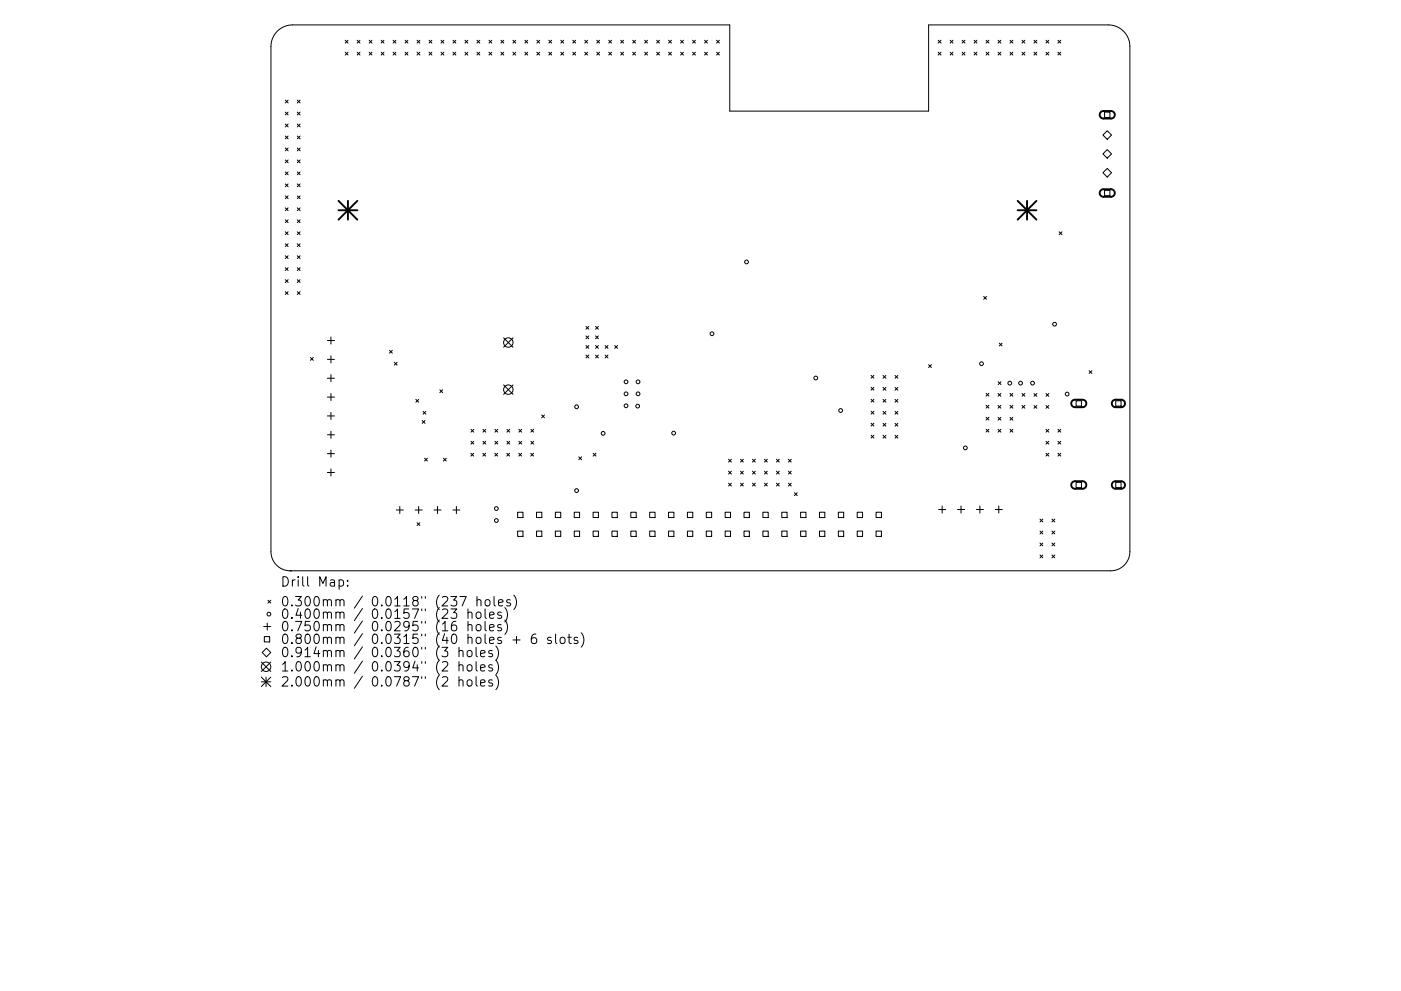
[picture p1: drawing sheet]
<svg xmlns="http://www.w3.org/2000/svg" width="297mm" height="210mm" viewBox="0 0 297 210" stroke-linecap="round" stroke-linejoin="round" font-family="sans-serif">
<defs><g id="words">
<g font-size="2.8">
<text x="59.4" y="124.5">Drill Map:</text>
<text x="59.4" y="128.7">0.300mm / 0.0118&quot; (237 holes)</text>
<text x="59.4" y="131.3">0.400mm / 0.0157&quot; (23 holes)</text>
<text x="59.4" y="133.9">0.750mm / 0.0295&quot; (16 holes)</text>
<text x="59.4" y="136.6">0.800mm / 0.0315&quot; (40 holes + 6 slots)</text>
<text x="59.4" y="139.4">0.914mm / 0.0360&quot; (3 holes)</text>
<text x="59.4" y="142.5">1.000mm / 0.0394&quot; (2 holes)</text>
<text x="59.4" y="145.7">2.000mm / 0.0787&quot; (2 holes)</text>
</g>
</g></defs>
<g fill="none" stroke="#000" stroke-width=".21">
<path d="M73.2 8.5l.6 .6M73.2 11.1l.6 .6M73.8 8.5l-.6 .6M73.8 11.1l-.6 .6M75.7 11.1l.6 .6M75.7 8.5l.6 .6M76.3 8.5l-.6 .6M76.3 11.1l-.6 .6M78.3 11.1l.6 .6M78.3 8.5l.6 .6M78.9 8.5l-.6 .6M78.9 11.1l-.6 .6"/>
<path d="M80.8 8.5l.6 .6M80.8 11.1l.6 .6M81.4 8.5l-.6 .6M81.4 11.1l-.6 .6M83.3 11.1l.6 .6M83.3 8.5l.6 .6M83.9 8.5l-.6 .6M83.9 11.1l-.6 .6M85.9 11.1l.6 .6M85.9 8.5l.6 .6M86.5 8.5l-.6 .6M86.5 11.1l-.6 .6"/>
<path d="M88.4 11.1l.6 .6M88.4 8.5l.6 .6M89 8.5l-.6 .6M89 11.1l-.6 .6M91 11.1l.6 .6M91 8.5l.6 .6M91.6 8.5l-.6 .6M91.6 11.1l-.6 .6M93.5 11.1l.6 .6M93.5 8.5l.6 .6M94.1 11.1l-.6 .6M94.1 8.5l-.6 .6"/>
<path d="M96 8.5l.6 .6M96 11.1l.6 .6M96.6 8.5l-.6 .6M96.6 11.1l-.6 .6M98.6 11.1l.6 .6M98.6 8.5l.6 .6M99.2 8.5l-.6 .6M99.2 11.1l-.6 .6M101.1 11.1l.6 .6M101.1 8.5l.6 .6M101.7 8.5l-.6 .6M101.7 11.1l-.6 .6"/>
<path d="M103.7 11.1l.6 .6M103.7 8.5l.6 .6M104.3 8.5l-.6 .6M104.3 11.1l-.6 .6M106.2 11.1l.6 .6M106.2 8.5l.6 .6M106.8 8.5l-.6 .6M106.8 11.1l-.6 .6M108.7 11.1l.6 .6M108.7 8.5l.6 .6M109.3 8.5l-.6 .6M109.3 11.1l-.6 .6"/>
<path d="M111.3 8.5l.6 .6M111.3 11.1l.6 .6M111.9 8.5l-.6 .6M111.9 11.1l-.6 .6M113.8 11.1l.6 .6M113.8 8.5l.6 .6M114.4 8.5l-.6 .6M114.4 11.1l-.6 .6M116.4 11.1l.6 .6M116.4 8.5l.6 .6M117 8.5l-.6 .6M117 11.1l-.6 .6"/>
<path d="M118.9 11.1l.6 .6M118.9 8.5l.6 .6M119.5 8.5l-.6 .6M119.5 11.1l-.6 .6M121.4 11.1l.6 .6M121.4 8.5l.6 .6M122 8.5l-.6 .6M122 11.1l-.6 .6M124 11.1l.6 .6M124 8.5l.6 .6M124.6 8.5l-.6 .6M124.6 11.1l-.6 .6"/>
<path d="M126.5 8.5l.6 .6M126.5 11.1l.6 .6M127.1 8.5l-.6 .6M127.1 11.1l-.6 .6M129.1 11.1l.6 .6M129.1 8.5l.6 .6M129.7 8.5l-.6 .6M129.7 11.1l-.6 .6M131.6 11.1l.6 .6M131.6 8.5l.6 .6M132.2 8.5l-.6 .6M132.2 11.1l-.6 .6"/>
<path d="M134.1 11.1l.6 .6M134.1 8.5l.6 .6M134.7 8.5l-.6 .6M134.7 11.1l-.6 .6M136.7 11.1l.6 .6M136.7 8.5l.6 .6M137.3 8.5l-.6 .6M137.3 11.1l-.6 .6M139.2 11.1l.6 .6M139.2 8.5l.6 .6M139.8 8.5l-.6 .6M139.8 11.1l-.6 .6"/>
<path d="M141.8 8.5l.6 .6M141.8 11.1l.6 .6M142.4 8.5l-.6 .6M142.4 11.1l-.6 .6M144.3 11.1l.6 .6M144.3 8.5l.6 .6M144.9 8.5l-.6 .6M144.9 11.1l-.6 .6M146.8 11.1l.6 .6M146.8 8.5l.6 .6M147.4 8.5l-.6 .6M147.4 11.1l-.6 .6"/>
<path d="M149.4 11.1l.6 .6M149.4 8.5l.6 .6M150 11.1l-.6 .6M150 8.5l-.6 .6M151.9 11.1l.6 .6M151.9 8.5l.6 .6M152.5 8.5l-.6 .6M152.5 11.1l-.6 .6M198.9 8.5l.6 .6M198.9 11.1l.6 .6M199.5 8.5l-.6 .6M199.5 11.1l-.6 .6"/>
<path d="M201.4 11.1l.6 .6M201.4 8.5l.6 .6M202 8.5l-.6 .6M202 11.1l-.6 .6M204 8.5l.6 .6M204 11.1l.6 .6M204.6 8.5l-.6 .6M204.6 11.1l-.6 .6M206.5 11.1l.6 .6M206.5 8.5l.6 .6M207.1 8.5l-.6 .6M207.1 11.1l-.6 .6"/>
<path d="M209.1 11.1l.6 .6M209.1 8.5l.6 .6M209.7 8.5l-.6 .6M209.7 11.1l-.6 .6M211.6 11.1l.6 .6M211.6 8.5l.6 .6M212.2 8.5l-.6 .6M212.2 11.1l-.6 .6M214.1 11.1l.6 .6M214.1 8.5l.6 .6M214.7 8.5l-.6 .6M214.7 11.1l-.6 .6"/>
<path d="M216.7 11.1l.6 .6M216.7 8.5l.6 .6M217.3 8.5l-.6 .6M217.3 11.1l-.6 .6M219.2 8.5l.6 .6M219.2 11.1l.6 .6M219.8 8.5l-.6 .6M219.8 11.1l-.6 .6M221.8 11.1l.6 .6M221.8 8.5l.6 .6M222.4 8.5l-.6 .6M222.4 11.1l-.6 .6"/>
<path d="M224.3 11.1l.6 .6M224.3 8.5l.6 .6M224.9 8.5l-.6 .6M224.9 11.1l-.6 .6M60.5 21.2l.6 .6M60.5 23.8l.6 .6M60.5 26.3l.6 .6M60.5 28.9l.6 .6M60.5 31.4l.6 .6M60.5 33.9l.6 .6M60.5 36.5l.6 .6M60.5 39l.6 .6"/>
<path d="M61.1 21.2l-.6 .6M61.1 23.8l-.6 .6M61.1 26.3l-.6 .6M61.1 28.9l-.6 .6M61.1 31.4l-.6 .6M61.1 33.9l-.6 .6M61.1 36.5l-.6 .6M61.1 39l-.6 .6M63 23.8l.6 .6M63 26.3l.6 .6M63 28.9l.6 .6M63 31.4l.6 .6"/>
<path d="M63 33.9l.6 .6M63 36.5l.6 .6M63 39l.6 .6M63 21.2l.6 .6M63.6 21.2l-.6 .6M63.6 23.8l-.6 .6M63.6 26.3l-.6 .6M63.6 28.9l-.6 .6M63.6 31.4l-.6 .6M63.6 33.9l-.6 .6M63.6 36.5l-.6 .6M63.6 39l-.6 .6"/>
<path d="M233.8 28.7l1-1 .9 1-.9 .9zM233.8 32.7l1-1 .9 1-.9 .9zM233.8 36.7l1-1 .9 1-.9 .9zM234.2 23.8h1.1v1.1h-1.1zM60.5 41.6l.6 .6M60.5 44.1l.6 .6M60.5 46.6l.6 .6M60.5 49.2l.6 .6M60.5 51.7l.6 .6M60.5 54.3l.6 .6M60.5 56.8l.6 .6M60.5 59.3l.6 .6"/>
<path d="M61.1 41.6l-.6 .6M61.1 44.1l-.6 .6M61.1 46.6l-.6 .6M61.1 49.2l-.6 .6M61.1 51.7l-.6 .6M61.1 54.3l-.6 .6M61.1 56.8l-.6 .6M61.1 59.3l-.6 .6M63 46.6l.6 .6M63 49.2l.6 .6M63 51.7l.6 .6M63 54.3l.6 .6"/>
<path d="M63 56.8l.6 .6M63 59.3l.6 .6M63 41.6l.6 .6M63 44.1l.6 .6M63.6 41.6l-.6 .6M63.6 44.1l-.6 .6M63.6 46.6l-.6 .6M63.6 49.2l-.6 .6M63.6 51.7l-.6 .6M63.6 54.3l-.6 .6M63.6 56.8l-.6 .6M63.6 59.3l-.6 .6"/>
<path d="M224.6 49.2l.6 .6M225.2 49.2l-.6 .6M234.2 40.4h1.1v1.1h-1.1zM60.5 61.9l.6 .6M61.1 61.9l-.6 .6M63 61.9l.6 .6M63.6 61.9l-.6 .6M65.8 75.8l.6 .6M66.4 75.8l-.6 .6M69.4 72.2h1.5M69.4 76.2h1.5M70.2 71.5v1.5"/>
<path d="M70.2 75.5v1.5M70.2 79.5v1.5M82.6 74.3l.6 .6M83.2 74.3l-.6 .6M83.6 76.9l.6 .6M84.2 76.9l-.6 .6M106.8 71.7l2 2M108.8 71.7l-2 2M124.2 69.2l.6 .6M124.2 71.3l.6 .6M124.2 73.3l.6 .6M124.2 75.3l.6 .6"/>
<path d="M124.8 69.2l-.6 .6M124.8 71.3l-.6 .6M124.8 73.3l-.6 .6M124.8 75.3l-.6 .6M126.3 71.3l.6 .6M126.3 73.3l.6 .6M126.3 75.3l.6 .6M126.3 69.2l.6 .6M126.9 69.2l-.6 .6M126.9 71.3l-.6 .6M126.9 73.3l-.6 .6M126.9 75.3l-.6 .6"/>
<path d="M128.3 73.3l.6 .6M128.3 75.3l.6 .6M128.9 75.3l-.6 .6M128.9 73.3l-.6 .6M130.3 73.3l.6 .6M130.9 73.3l-.6 .6M184.7 79.6l.6 .6M185.3 79.6l-.6 .6M187.2 79.7l.6 .6M187.8 79.7l-.6 .6M189.8 79.7l.6 .6M190.4 79.7l-.6 .6"/>
<path d="M196.9 77.4l.6 .6M197.5 77.4l-.6 .6M208.6 62.9l.6 .6M209.2 62.9l-.6 .6M211.9 72.8l.6 .6M212.5 72.8l-.6 .6M230.9 78.6l.6 .6M231.5 78.6l-.6 .6M69.4 80.2h1.5M69.4 84.2h1.5M69.4 88.2h1.5M69.4 92.2h1.5"/>
<path d="M69.4 96.2h1.5M70.2 83.5v1.5M70.2 87.5v1.5M70.2 91.5v1.5M70.2 95.5v1.5M70.2 99.5v1.5M88.2 84.7l.6 .6M88.8 84.7l-.6 .6M89.5 89.2l.6 .6M89.7 87.3l.6 .6M90 97.2l.6 .6M90.1 89.2l-.6 .6"/>
<path d="M90.3 87.3l-.6 .6M90.6 97.2l-.6 .6M93.3 82.7l.6 .6M93.9 82.7l-.6 .6M94 97.2l.6 .6M94.6 97.2l-.6 .6M99.8 96.2l.6 .6M99.9 91.1l.6 .6M99.9 93.6l.6 .6M100.4 96.2l-.6 .6M100.5 91.1l-.6 .6M100.5 93.6l-.6 .6"/>
<path d="M102.4 96.2l.6 .6M102.4 93.6l.6 .6M102.4 91.1l.6 .6M103 96.2l-.6 .6M103 93.6l-.6 .6M103 91.1l-.6 .6M104.9 96.2l.6 .6M104.9 93.6l.6 .6M104.9 91.1l.6 .6M105.5 96.2l-.6 .6M105.5 91.1l-.6 .6M105.5 93.6l-.6 .6"/>
<path d="M106.8 81.7l2 2M107.5 96.2l.6 .6M107.5 93.6l.6 .6M107.5 91.1l.6 .6M108.1 96.2l-.6 .6M108.1 91.1l-.6 .6M108.1 93.6l-.6 .6M108.8 81.7l-2 2M110 96.2l.6 .6M110 93.6l.6 .6M110 91.1l.6 .6M110.6 96.2l-.6 .6"/>
<path d="M110.6 91.1l-.6 .6M110.6 93.6l-.6 .6M112.5 96.2l.6 .6M112.6 93.6l.6 .6M112.6 91.1l.6 .6M113.1 96.2l-.6 .6M113.2 91.1l-.6 .6M113.2 93.6l-.6 .6M114.8 88l.6 .6M115.4 88l-.6 .6M122.7 96.9l.6 .6M123.3 96.9l-.6 .6"/>
<path d="M125.8 96.2l.6 .6M126.4 96.2l-.6 .6M154.5 97.4l.6 .6M154.5 100l.6 .6M155.1 97.4l-.6 .6M155.1 100l-.6 .6M157 100l.6 .6M157 97.4l.6 .6M157.6 97.4l-.6 .6M157.6 100l-.6 .6M159.5 100l.6 .6M159.5 97.4l.6 .6"/>
<path d="M160.1 97.4l-.6 .6M160.1 100l-.6 .6M162.1 100l.6 .6M162.1 97.4l.6 .6M162.7 97.4l-.6 .6M162.7 100l-.6 .6M164.6 97.4l.6 .6M164.6 100l.6 .6M165.2 97.4l-.6 .6M165.2 100l-.6 .6M167.2 100l.6 .6M167.2 97.4l.6 .6"/>
<path d="M167.8 97.4l-.6 .6M167.8 100l-.6 .6M184.7 82.2l.6 .6M184.7 84.7l.6 .6M184.7 87.3l.6 .6M184.7 89.8l.6 .6M184.7 92.3l.6 .6M185.3 82.2l-.6 .6M185.3 84.7l-.6 .6M185.3 87.3l-.6 .6M185.3 89.8l-.6 .6M185.3 92.3l-.6 .6"/>
<path d="M187.2 82.2l.6 .6M187.2 84.7l.6 .6M187.2 87.3l.6 .6M187.2 89.8l.6 .6M187.2 92.4l.6 .6M187.8 82.2l-.6 .6M187.8 84.7l-.6 .6M187.8 87.3l-.6 .6M187.8 89.8l-.6 .6M187.8 92.4l-.6 .6M189.8 84.7l.6 .6M189.8 82.2l.6 .6"/>
<path d="M189.8 87.3l.6 .6M189.8 89.8l.6 .6M189.8 92.4l.6 .6M190.4 82.2l-.6 .6M190.4 84.7l-.6 .6M190.4 87.3l-.6 .6M190.4 89.8l-.6 .6M190.4 92.4l-.6 .6M209.1 83.4l.6 .6M209.1 86l.6 .6M209.1 88.5l.6 .6M209.1 91.1l.6 .6"/>
<path d="M209.7 83.4l-.6 .6M209.7 86l-.6 .6M209.7 88.5l-.6 .6M209.7 91.1l-.6 .6M211.6 86l.6 .6M211.6 88.5l.6 .6M211.6 83.5l.6 .6M211.6 91.1l.6 .6M211.6 81l.6 .6M212.2 83.5l-.6 .6M212.2 86l-.6 .6M212.2 88.5l-.6 .6"/>
<path d="M212.2 91.1l-.6 .6M212.2 81l-.6 .6M214.1 88.5l.6 .6M214.1 91.1l.6 .6M214.1 86l.6 .6M214.1 83.5l.6 .6M214.7 83.5l-.6 .6M214.7 86l-.6 .6M214.7 88.5l-.6 .6M214.7 91.1l-.6 .6M216.7 86l.6 .6M216.7 83.5l.6 .6"/>
<path d="M217.3 83.5l-.6 .6M217.3 86l-.6 .6M219.2 83.5l.6 .6M219.2 86l.6 .6M219.8 83.5l-.6 .6M219.8 86l-.6 .6M221.8 96.2l.6 .6M221.8 93.6l.6 .6M221.8 91.1l.6 .6M221.8 86l.6 .6M221.8 83.5l.6 .6M222.4 83.5l-.6 .6"/>
<path d="M222.4 86l-.6 .6M222.4 91.1l-.6 .6M222.4 93.6l-.6 .6M222.4 96.2l-.6 .6M224.3 93.6l.6 .6M224.3 91.1l.6 .6M224.3 96.2l.6 .6M224.9 91.1l-.6 .6M224.9 93.6l-.6 .6M224.9 96.2l-.6 .6M228.2 85h1.1v1.2h-1.1zM236.6 85h1.1v1.2h-1.1z"/>
<path d="M69.4 100.2h1.5M84 108.2h1.5M84.8 107.5v1.5M88 108.2h1.5M88.4 110.9l.6 .6M88.8 107.5v1.5M89 110.9l-.6 .6M92 108.2h1.5M92.8 107.5v1.5M96 108.2h1.5M96.8 107.5v1.5M109.8 108.7h1.1v1.1h-1.1z"/>
<path d="M109.8 112.7h1.1v1.1h-1.1zM113.8 108.7h1.1v1.1h-1.1zM113.8 112.7h1.1v1.1h-1.1zM117.7 108.7h1.2v1.1h-1.2zM117.7 112.7h1.2v1.1h-1.2zM121.7 108.7h1.2v1.1h-1.2zM121.7 112.7h1.2v1.1h-1.2zM125.7 108.7h1.2v1.1h-1.2zM125.7 112.7h1.2v1.1h-1.2zM129.7 108.7h1.2v1.1h-1.2zM129.7 112.7h1.2v1.1h-1.2zM133.7 108.7h1.2v1.1h-1.2z"/>
<path d="M133.7 112.7h1.2v1.1h-1.2zM137.7 108.7h1.2v1.1h-1.2zM137.7 112.7h1.2v1.1h-1.2zM141.7 108.7h1.2v1.1h-1.2zM141.7 112.7h1.2v1.1h-1.2zM145.7 108.7h1.2v1.1h-1.2zM145.7 112.7h1.2v1.1h-1.2zM149.7 108.7h1.2v1.1h-1.2zM149.7 112.7h1.2v1.1h-1.2zM153.7 108.7h1.2v1.1h-1.2zM153.7 112.7h1.2v1.1h-1.2zM154.5 102.5l.6 .6"/>
<path d="M155.1 102.5l-.6 .6M157 102.5l.6 .6M157.6 102.5l-.6 .6M157.7 108.7h1.2v1.1h-1.2zM157.7 112.7h1.2v1.1h-1.2zM159.5 102.5l.6 .6M160.1 102.5l-.6 .6M161.7 108.7h1.2v1.1h-1.2zM161.7 112.7h1.2v1.1h-1.2zM162.1 102.5l.6 .6M162.7 102.5l-.6 .6M164.6 102.5l.6 .6"/>
<path d="M165.2 102.5l-.6 .6M165.7 108.7h1.2v1.1h-1.2zM165.7 112.7h1.2v1.1h-1.2zM167.2 102.5l.6 .6M167.8 102.5l-.6 .6M168.4 104.5l.6 .6M169 104.5l-.6 .6M169.7 108.7h1.2v1.1h-1.2zM169.7 112.7h1.2v1.1h-1.2zM173.7 108.7h1.2v1.1h-1.2zM173.7 112.7h1.2v1.1h-1.2zM177.7 108.7h1.2v1.1h-1.2z"/>
<path d="M177.7 112.7h1.2v1.1h-1.2zM181.7 108.7h1.2v1.1h-1.2zM181.7 112.7h1.2v1.1h-1.2zM185.7 108.7h1.2v1.1h-1.2zM185.7 112.7h1.2v1.1h-1.2zM199 108.1h1.5M199.8 107.4v1.5M203 108.1h1.5M203.8 107.4v1.5M207 108.1h1.5M207.8 107.4v1.5M211 108.1h1.5"/>
<path d="M211.8 107.4v1.5M220.5 110.1l.6 .6M220.5 112.7l.6 .6M220.5 115.2l.6 .6M220.5 117.8l.6 .6M221.1 110.1l-.6 .6M221.1 112.7l-.6 .6M221.1 115.2l-.6 .6M221.1 117.8l-.6 .6M223 112.7l.6 .6M223 115.2l.6 .6M223 117.8l.6 .6"/>
<path d="M223 110.1l.6 .6M223.6 110.1l-.6 .6M223.6 112.7l-.6 .6M223.6 115.2l-.6 .6M223.6 117.8l-.6 .6M228.2 102.3h1.1v1.2h-1.1zM236.6 102.3h1.1v1.2h-1.1zM55.9 132.9h1.5M56 135.1h1.2v1.1h-1.2zM56.5 137.5l.9 .9-.9 .9-.9-.9zM56.7 132.2v1.5M56.8 127.4l.6 .6"/>
<path d="M57.4 127.4l-.6 .6M61.5 121.1a4.1 4.1 0 0 1-4.1-4.1v-107.1a4.6 4.6 0 0 1 4.6-4.6h92.7v18.3h42.2v-18.3h38.1a4.6 4.6 0 0 1 4.6 4.6v107.1a4.1 4.1 0 0 1-4.1 4.1h-173.7M71.9 123.1l.6-.1 .3 .4v.6l-.1 .3h-.8M73.7 124.2v.2M73.7 123.1v.2M95.6 129.2h1.2l-.6 .8 .5 .1v.9l-.2 .2h-.6l-.3-.2M96.7 131.8a.79 .79 0 0 0-1 .9v.8l.2 .2 .6 .1 .2-.2 .1-.6-.1-.3-.6-.1-.4 .4M97.3 138.2a.5 .5 0 0 1 .9 .1v1M97.3 137.3v2M97.5 126.6h1.3l-.8 2M99.1 138.2a.54 .54 0 0 1 .6-.2 .54 .54 0 0 1 .4 .4v.6a.54 .54 0 0 1-.5 .4 .54 .54 0 0 1-.6-.4zM99.2 130.1a.5 .5 0 0 1 .9 0v1.1"/>
<path d="M99.2 132.7a.5 .5 0 0 1 .9 .1v1M99.2 129.2v2M99.2 131.8v2M100.9 137.3v1.8l.3 .2M101 130.1a.54 .54 0 0 1 .6-.2 .54 .54 0 0 1 .4 .3v.6a.54 .54 0 0 1-.5 .4 .54 .54 0 0 1-.6-.4zM101 132.7a.54 .54 0 0 1 .6-.2 .54 .54 0 0 1 .4 .4v.6a.54 .54 0 0 1-.5 .4 .54 .54 0 0 1-.6-.4zM101.1 127.4l.3-.2 .5 .1 .1 1.3M101.1 126.6v2M101.9 138.7l.9-.2-.1-.4-.5-.1-.3 .3 .1 .9h.7M102.8 129.2v1.7l.3 .3M102.8 131.8v1.8l.3 .2M102.9 127.4l.3-.2a.54 .54 0 0 1 .7 .4v.6a.54 .54 0 0 1-.5 .4 .54 .54 0 0 1-.6-.4z"/>
<path d="M103.8 130.5l.9-.2v-.3l-.6-.1-.3 .2 .1 1h.8M103.8 133.2l.9-.2v-.4l-.6-.1-.3 .3 .1 .9h.8M104.4 138.1l-.5-.1-.3 .3 .1 .3 .7 .2v.4h-.8M104.7 126.6v1.7l.3 .3M105.1 137.1a2.29 2.29 0 0 1 0 3 2.27 2.27 0 0 1 0 3M105.7 127.9l1-.2-.1-.4-.6-.1-.3 .3 .1 1h.8M106.3 130l-.5-.1-.3 .2 .1 .3 .7 .2v.5h-.8M106.3 132.6l-.5-.1-.3 .3 .1 .3 .7 .2v.4h-.8M107 128.9a2.29 2.29 0 0 1 0 3.1M107 131.6a2.29 2.29 0 0 1 0 3M108.2 127.3l-.5-.1-.3 .3 .1 .3 .7 .2v.5h-.8M108.7 135.8h1.6"/>
<path d="M108.9 126.3a2.29 2.29 0 0 1 0 3M109.5 135v1.5M113.6 134.5a.79 .79 0 0 0-.9 .9v.8l.1 .2 .6 .1 .3-.2 .1-.6-.2-.3-.6-.1-.3 .4M116.8 135.3l-.4-.1-.3 .3 .1 .3 .6 .2v.4h-.7M117.8 134.5v1.8l.3 .2M118.8 135.4a.54 .54 0 0 1 .6-.2 .54 .54 0 0 1 .4 .4v.6a.54 .54 0 0 1-.5 .4 .54 .54 0 0 1-.6-.4zM120.4 135.2h.7M120.7 134.5v1.8v.1l.4 .1M122.5 135.3l-.5-.1-.3 .3 .1 .3 .7 .2v.4h-.8M123.2 134.3a2.29 2.29 0 0 1 0 3M55.4 143.7l2 2M55.4 144.7h2"/>
<path d="M55.4 140.5l2 2M56.4 143.7v2M57.4 140.5l-2 2M57.4 143.7l-2 2M97.3 141.2a.5 .5 0 0 1 .9 .1v1.1M97.3 144.4a.5 .5 0 0 1 .9 .1v1.1M97.3 140.4v2M97.3 143.6v2M99.1 141.2a.54 .54 0 0 1 .6-.2 .54 .54 0 0 1 .4 .4v.6a.54 .54 0 0 1-.5 .4 .54 .54 0 0 1-.6-.4zM99.1 144.4a.54 .54 0 0 1 .6-.2 .54 .54 0 0 1 .4 .4v.6a.54 .54 0 0 1-.5 .4 .54 .54 0 0 1-.6-.4zM100.9 140.4v1.7l.3 .3M100.9 143.6v1.7l.3 .3"/>
<path d="M101.9 141.7l.9-.2-.1-.4-.5-.1-.3 .3 .1 1h.7M101.9 144.9l.9-.2-.1-.4-.5-.1-.3 .3 .1 1h.7M104.4 141.1l-.5-.1-.3 .3 .1 .3 .7 .2v.5h-.8M104.4 144.3l-.5-.1-.3 .3 .1 .3 .7 .2v.5h-.8M105.1 143.3a2.29 2.29 0 0 1 0 3"/>
<circle cx="158.3" cy="55.6" r=".4"/>
<circle cx="107.8" cy="72.7" r="1"/>
<circle cx="151" cy="70.8" r=".4"/>
<circle cx="208.1" cy="77.2" r=".4"/>
<circle cx="223.6" cy="68.8" r=".4"/>
<circle cx="107.8" cy="82.7" r="1"/>
<circle cx="122.3" cy="86.3" r=".4"/>
<circle cx="127.9" cy="91.9" r=".4"/>
<circle cx="132.7" cy="83.6" r=".4"/>
<circle cx="132.7" cy="81" r=".4"/>
<circle cx="132.7" cy="86.1" r=".4"/>
<circle cx="135.2" cy="86.2" r=".4"/>
<circle cx="135.3" cy="83.6" r=".4"/>
<circle cx="135.3" cy="81" r=".4"/>
<circle cx="142.8" cy="91.9" r=".4"/>
<circle cx="173" cy="80.2" r=".4"/>
<circle cx="178.2" cy="87.1" r=".4"/>
<circle cx="204.7" cy="95" r=".4"/>
<circle cx="214.1" cy="81.3" r=".4"/>
<circle cx="216.4" cy="81.3" r=".4"/>
<circle cx="218.9" cy="81.3" r=".4"/>
<circle cx="226.3" cy="83.6" r=".4"/>
<circle cx="105.2" cy="110.4" r=".4"/>
<circle cx="105.2" cy="107.9" r=".4"/>
<circle cx="122.3" cy="104.1" r=".4"/>
<circle cx="57" cy="130.3" r=".4"/>
<circle cx="56.4" cy="141.5" r="1"/>
</g>
<path d="M61.5 121.1h.3" fill="none" stroke="#000" stroke-width=".3"/>
<g fill="none" stroke="#000" stroke-width=".4">
<path d="M233.4 23.8l.5-.2h1.7a.8 .8 0 0 1 .8 .8 .8 .8 0 0 1-.8 .8h-1.6a.8 .8 0 0 1-.8-.5 .8 .8 0 0 1 .2-.9zM71.8 42.6l4 4M71.8 44.6h4M73.8 42.6v4M75.8 42.6l-4 4M215.8 44.6h4M215.8 42.6l4 4M217.8 42.6v4M219.8 42.6l-4 4M233.4 40.4l.5-.2h1.7a.8 .8 0 0 1 .8 .8 .8 .8 0 0 1-.8 .8h-1.6a.8 .8 0 0 1-.8-.5 .8 .8 0 0 1 .2-.9zM227.4 85l.5-.2h1.6a.8 .8 0 0 1 .8 .8 .8 .8 0 0 1-.8 .8h-1.6a.8 .8 0 0 1-.7-.5 .8 .8 0 0 1 .2-.9zM236 85l.4-.2h1.3a.8 .8 0 0 1 .8 .8 .8 .8 0 0 1-.8 .8h-1.2a.8 .8 0 0 1-.7-.5 .8 .8 0 0 1 .2-.9z"/>
<path d="M227.4 102.3l.5-.2h1.6a.8 .8 0 0 1 .8 .8 .8 .8 0 0 1-.8 .8h-1.6a.8 .8 0 0 1-.7-.5 .8 .8 0 0 1 .2-.9zM236 102.3l.4-.2h1.3a.8 .8 0 0 1 .8 .8 .8 .8 0 0 1-.8 .8h-1.2a.8 .8 0 0 1-.7-.5 .8 .8 0 0 1 .2-.9z"/>
</g>
<use href="#words"/>
</svg>
